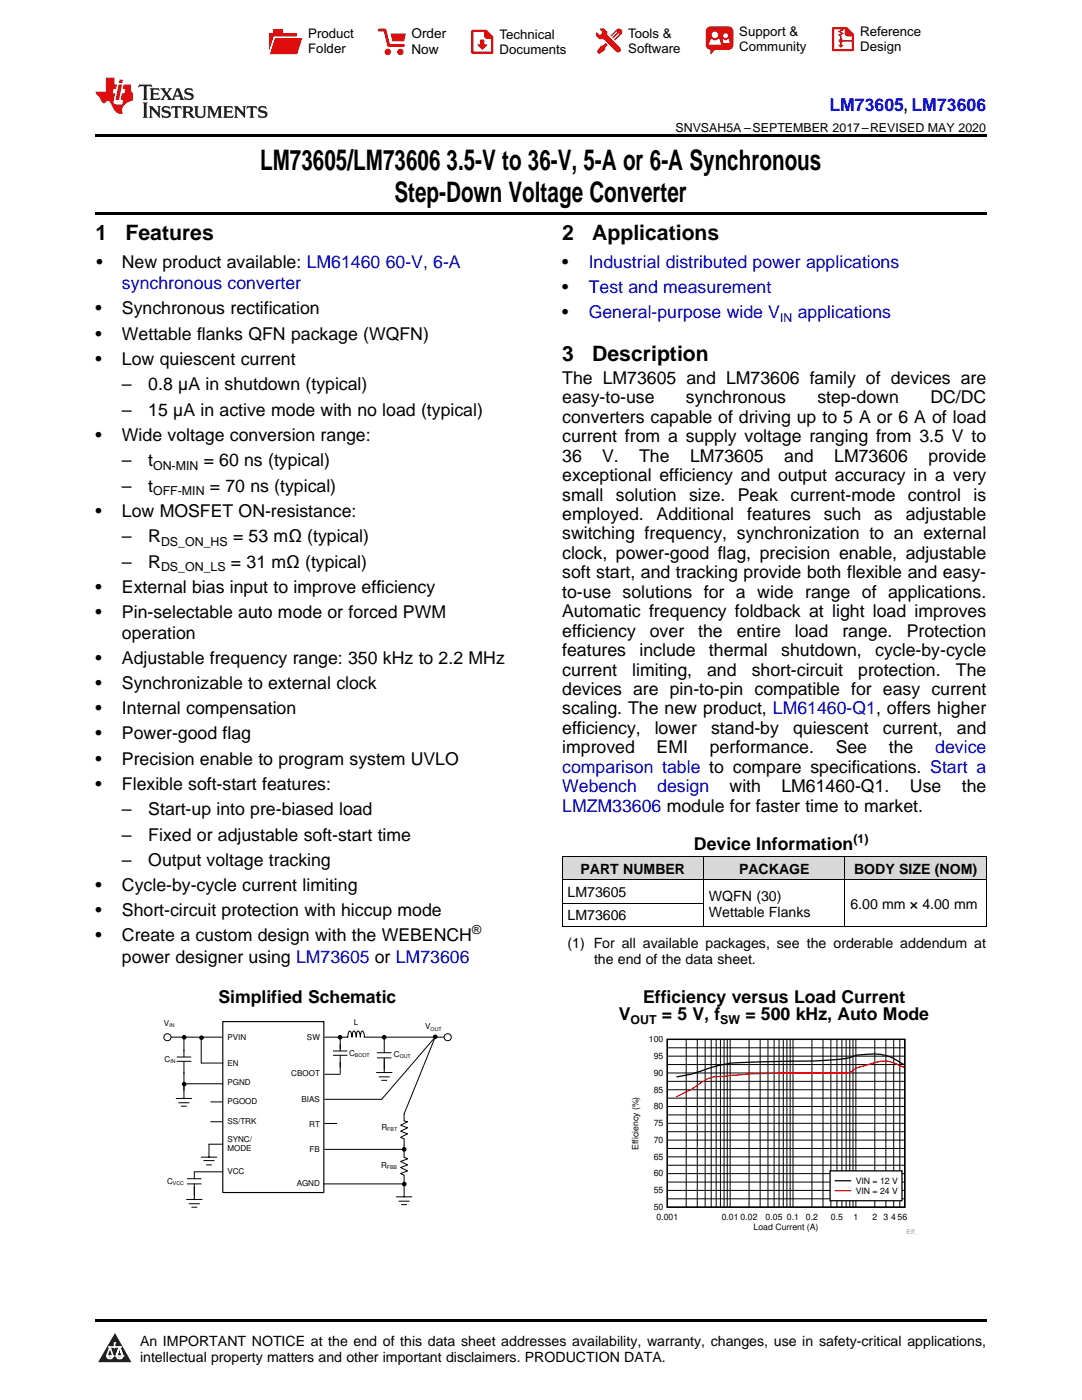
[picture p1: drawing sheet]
<svg xmlns="http://www.w3.org/2000/svg" width="216mm" height="279mm" viewBox="0 0 216 279" stroke-linecap="round" stroke-linejoin="round" font-family="sans-serif">
<defs><g id="words">
<g font-size="5.6">
<text x="51.9" y="33.9">LM73605/LM73606</text>
<text x="89.1" y="33.9">3.5-V to 36-V, 5-A or 6-A Synchronous</text>
<text x="78.7" y="40.3">Step-Down Voltage Converter</text>
</g>
<g font-size="4.2">
<text x="19" y="47.8">1</text>
<text x="25" y="47.8">Features</text>
<text x="112.2" y="47.8">2</text>
<text x="118.2" y="47.8">Applications</text>
<text x="112.2" y="72">3</text>
<text x="118.2" y="72">Description</text>
</g>
<text font-size="3.5" fill="#00f" x="165.5" y="22.2">LM73605, LM73606</text>
<g font-size="3.5">
<text x="19.2" y="53.5">•</text>
<text x="24.3" y="53.5">New product available: LM61460</text>
<text x="112.2" y="53.5">•</text>
<text x="112.2" y="58.5">•</text>
<text x="19" y="62.8">•</text>
<text x="24.3" y="62.8">Synchronous rectification</text>
<text x="112.2" y="63.5">•</text>
<text x="19" y="67.8">•</text>
<text x="24.3" y="67.8">Wettable flanks QFN package (WQFN)</text>
<text x="19" y="72.8">•</text>
<text x="24.3" y="72.8">Low quiescent current</text>
<text x="24.3" y="77.9">–</text>
<text x="29.6" y="77.9">0.8 µA in shutdown (typical)</text>
<text x="112.2" y="76.6">The LM73605 and LM73606 family of devices are</text>
<text x="24.3" y="82.9">–</text>
<text x="29.6" y="82.9">15 µA in active mode with no load (typical)</text>
<text x="112.2" y="80.5">easy-to-use</text>
<text x="136.9" y="80.5">synchronous</text>
<text x="163.1" y="80.5">step-down</text>
<text x="185.6" y="80.5">DC/DC</text>
<text x="19" y="87.9">•</text>
<text x="24.3" y="87.9">Wide voltage conversion range:</text>
<text x="112.2" y="84.4">converters capable of driving up to 5 A or 6 A of load</text>
<text x="112.2" y="88.3">current from a supply voltage ranging from 3.5 V to</text>
<text x="24.3" y="93">–</text>
<text x="29.6" y="93">t</text>
<text x="40.6" y="93">= 60 ns (typical)</text>
<text x="112.2" y="92.1">36</text>
<text x="120.2" y="92.1">V.</text>
<text x="127.5" y="92.1">The</text>
<text x="137.7" y="92.1">LM73605</text>
<text x="156.5" y="92.1">and</text>
<text x="166.5" y="92.1">LM73606</text>
<text x="185.2" y="92.1">provide</text>
<text x="24.3" y="98.1">–</text>
<text x="29.6" y="98.1">t</text>
<text x="41.9" y="98.1">= 70 ns (typical)</text>
<text x="112.2" y="96">exceptional efficiency and output accuracy in a very</text>
<text x="112.2" y="99.9">small solution</text>
<text x="137.5" y="99.9">size.</text>
<text x="147.2" y="99.9">Peak current-mode</text>
<text x="181.2" y="99.9">control</text>
<text x="194.3" y="99.9">is</text>
<text x="19" y="103.1">•</text>
<text x="24.3" y="103.1">Low MOSFET ON-resistance:</text>
<text x="112.2" y="103.8">employed.</text>
<text x="112.2" y="107.7">switching frequency, synchronization to an external</text>
<text x="131" y="103.8">Additional</text>
<text x="149.1" y="103.8">features</text>
<text x="164.4" y="103.8">such</text>
<text x="174.4" y="103.8">as</text>
<text x="180.7" y="103.8">adjustable</text>
<text x="24.3" y="108.2">–</text>
<text x="24.3" y="113.3">–</text>
<text x="29.6" y="108.2">R</text>
<text x="29.6" y="113.3">R</text>
<text x="46.1" y="113.3">= 31 mΩ (typical)</text>
<text x="46.5" y="108.2">= 53 mΩ (typical)</text>
<text x="112.2" y="111.5">clock, power-good flag, precision enable, adjustable</text>
<text x="19" y="118.3">•</text>
<text x="24.3" y="118.3">External bias input to improve efficiency</text>
<text x="112.2" y="115.4">soft start, and tracking provide both flexible and easy-</text>
<text x="112.2" y="119.3">to-use solutions for a wide range of applications.</text>
<text x="19" y="123.3">•</text>
<text x="24.3" y="123.3">Pin-selectable auto mode or forced PWM</text>
<text x="112.2" y="123.2">Automatic frequency foldback at light load improves</text>
<text x="24.3" y="127.5">operation</text>
<text x="112.2" y="127.1">efficiency</text>
<text x="112.2" y="131">features</text>
<text x="127.6" y="131">include</text>
<text x="129.7" y="127.1">over</text>
<text x="139.3" y="127.1">the</text>
<text x="141.5" y="131">thermal</text>
<text x="147" y="127.1">entire</text>
<text x="155.9" y="131">shutdown,</text>
<text x="158.6" y="127.1">load</text>
<text x="168.1" y="127.1">range.</text>
<text x="174.7" y="131">cycle-by-cycle</text>
<text x="180.9" y="127.1">Protection</text>
<text x="19" y="132.5">•</text>
<text x="19" y="137.5">•</text>
<text x="24.3" y="132.5">Adjustable frequency range: 350 kHz to 2.2 MHz</text>
<text x="24.3" y="137.5">Synchronizable to external clock</text>
<text x="112.2" y="134.8">current</text>
<text x="126.2" y="134.8">limiting,</text>
<text x="141.1" y="134.8">and</text>
<text x="150" y="134.8">short-circuit</text>
<text x="171.2" y="134.8">protection.</text>
<text x="190.7" y="134.8">The</text>
<text x="19" y="142.6">•</text>
<text x="24.3" y="142.6">Internal compensation</text>
<text x="112.2" y="138.7">devices are pin-to-pin compatible for easy current</text>
<text x="112.2" y="142.6">scaling. The new product, LM61460-Q1, offers higher</text>
<text x="19" y="147.6">•</text>
<text x="24.3" y="147.6">Power-good flag</text>
<text x="112.2" y="146.5">efficiency,</text>
<text x="130.6" y="146.5">lower</text>
<text x="141.9" y="146.5">stand-by</text>
<text x="158.2" y="146.5">quiescent</text>
<text x="176.2" y="146.5">current,</text>
<text x="190.9" y="146.5">and</text>
<text x="19" y="152.6">•</text>
<text x="24.3" y="152.6">Precision enable to program system UVLO</text>
<text x="112.2" y="150.4">improved</text>
<text x="131" y="150.4">EMI</text>
<text x="141.6" y="150.4">performance.</text>
<text x="166.7" y="150.4">See</text>
<text x="177.4" y="150.4">the</text>
<text x="19" y="157.6">•</text>
<text x="24.3" y="157.6">Flexible soft-start features:</text>
<text x="145.6" y="158.1">with</text>
<text x="155.9" y="158.1">LM61460-Q1.</text>
<text x="181.6" y="158.1">Use</text>
<text x="191.9" y="158.1">the</text>
<text x="24.3" y="162.7">–</text>
<text x="24.3" y="167.7">–</text>
<text x="29.6" y="162.7">Start-up into pre-biased load</text>
<text x="29.6" y="167.7">Fixed or adjustable soft-start time</text>
<text x="24.3" y="172.8">–</text>
<text x="29.6" y="172.8">Output voltage tracking</text>
<text x="138.5" y="169.7">Device Information</text>
<text x="19" y="177.8">•</text>
<text x="24.3" y="177.8">Cycle-by-cycle current limiting</text>
<text x="19" y="182.8">•</text>
<text x="24.3" y="182.8">Short-circuit protection with hiccup mode</text>
<text x="19" y="187.9">•</text>
<text x="24.3" y="187.9">Create a custom design with the WEBENCH</text>
<text x="24.3" y="192.1">power designer using LM73605 or LM73606</text>
<text x="43.6" y="200.1">Simplified Schematic</text>
<text x="123.5" y="203.7">V</text>
<text x="128.3" y="200.1">Efficiency versus Load Current</text>
<text x="132" y="203.7">= 5 V, f</text>
<text x="148.7" y="203.7">= 500 kHz, Auto Mode</text>
</g>
<g font-size="3.5" fill="#0000c8">
<text x="77" y="53.5">60-V, 6-A</text>
<text x="117.5" y="53.5">Industrial distributed power applications</text>
<text x="24.3" y="57.7">synchronous converter</text>
<text x="117.5" y="58.5">Test and measurement</text>
<text x="117.5" y="63.5">General-purpose wide V</text>
<text x="159.2" y="63.5">applications</text>
<text x="112.2" y="154.2">comparison table to compare specifications. Start a</text>
<text x="186.6" y="150.4">device</text>
<text x="112.2" y="158.1">Webench</text>
<text x="112.2" y="162">LMZM33606 module for faster time to market.</text>
<text x="131.1" y="158.1">design</text>
</g>
<g font-size="2.8">
<text x="113.2" y="179">LM73605</text>
<text x="115.8" y="174.4">PART NUMBER</text>
<text x="141.5" y="179.8">WQFN (30)</text>
<text x="147.5" y="174.4">PACKAGE</text>
<text x="170.4" y="174.4">BODY SIZE (NOM)</text>
<text x="113.2" y="183.7">LM73606</text>
<text x="141.5" y="183">Wettable Flanks</text>
<text x="169.7" y="181.4">6.00 mm × 4.00 mm</text>
<text x="113.2" y="189.2">(1) For all available packages, see the orderable addendum at</text>
<text x="118.5" y="192.4">the end of the data sheet.</text>
<text x="27.9" y="268.6">An IMPORTANT NOTICE at the end of this data sheet addresses availability, warranty, changes, use in safety-critical applications,</text>
<text x="27.9" y="271.8">intellectual property matters and other important disclaimers. PRODUCTION DATA.</text>
</g>
<g font-size="2.7">
<text x="82.1" y="7.7">Order</text>
<text x="82.1" y="10.7">Now</text>
</g>
<g font-size="2.6">
<text x="61.5" y="7.6">Product</text>
<text x="61.5" y="10.6">Folder</text>
<text x="99.7" y="7.8">Technical</text>
<text x="99.7" y="10.8">Documents</text>
<text x="125.3" y="7.6">Tools &amp;</text>
<text x="125.3" y="10.6">Software</text>
<text x="147.5" y="7.2">Support &amp;</text>
<text x="147.5" y="10.2">Community</text>
<text x="171.6" y="7.3">Reference</text>
<text x="171.6" y="10.2">Design</text>
</g>
<g font-size="2.5">
<text x="134.8" y="26.3">SNVSAH5A –SEPTEMBER 2017–REVISED MAY 2020</text>
<text x="30.6" y="93.7">ON-MIN</text>
<text x="30.6" y="98.8">OFF-MIN</text>
<text x="32.1" y="108.9">DS_ON_HS</text>
<text x="32.1" y="114">DS_ON_LS</text>
<text x="170.3" y="168.3">(1)</text>
<text x="94.2" y="186.4">®</text>
<text x="125.8" y="204.4">OUT</text>
<text x="143.7" y="204.4">SW</text>
</g>
<text font-size="2.5" fill="#0000c8" x="155.6" y="64.2">IN</text>
<g font-size="1.7">
<text x="129.5" y="208">100</text>
<text x="130.4" y="214.7">90</text>
<text x="130.4" y="211.4">95</text>
<text x="130.4" y="221.4">80</text>
<text x="130.4" y="218">85</text>
<text x="130.4" y="224.8">75</text>
<text x="127.4" y="229.5" transform="rotate(-90 127.4 229.5)">Efficiency (%)</text>
<text x="130.4" y="231.4">65</text>
<text x="130.4" y="228.1">70</text>
<text x="130.4" y="238.1">55</text>
<text x="130.4" y="234.8">60</text>
<text x="170.7" y="236.3">VIN = 12 V</text>
<text x="170.7" y="238.2">VIN = 24 V</text>
<text x="130.4" y="241.5">50</text>
<text x="131" y="243.5">0.001</text>
<text x="144" y="243.5">0.01</text>
<text x="147.8" y="243.5">0.02</text>
<text x="150.4" y="245.5">Load Current (A)</text>
<text x="152.8" y="243.5">0.05</text>
<text x="157" y="243.5">0.1</text>
<text x="160.8" y="243.5">0.2</text>
<text x="165.8" y="243.5">0.5</text>
<text x="170.3" y="243.5">1</text>
<text x="174.1" y="243.5">2</text>
<text x="176.3" y="243.5">3</text>
<text x="177.8" y="243.5">456</text>
</g>
<g font-size="1.6">
<text x="32.7" y="204.7">V</text>
<text x="45.4" y="207.6">PVIN</text>
<text x="61.3" y="207.5">SW</text>
<text x="70.6" y="204.6">L</text>
<text x="84.9" y="205.4">V</text>
<text x="32.8" y="211.9">C</text>
<text x="45.4" y="212.7">EN</text>
<text x="58.1" y="214.8">CBOOT</text>
<text x="69.7" y="210.7">C</text>
<text x="78.6" y="210.9">C</text>
<text x="45.4" y="216.6">PGND</text>
<text x="45.4" y="220.2">PGOOD</text>
<text x="60.2" y="219.9">BIAS</text>
<text x="45.4" y="227.9">SYNC/</text>
<text x="45.4" y="224.3">SS/TRK</text>
<text x="61.7" y="224.9">RT</text>
<text x="76.1" y="225.6">R</text>
<text x="45.4" y="229.8">MODE</text>
<text x="61.8" y="229.9">FB</text>
<text x="76" y="233.1">R</text>
<text x="33.4" y="236.2">C</text>
<text x="45.4" y="234.4">VCC</text>
<text x="59.2" y="236.8">AGND</text>
</g>
<text font-size="1.3" fill="#999" x="180.9" y="246.2">Eff_</text>
<g font-size="1">
<text x="33.8" y="204.9">IN</text>
<text x="85.9" y="205.7">OUT</text>
<text x="34" y="212.1">IN</text>
<text x="70.8" y="210.9">BOOT</text>
<text x="79.8" y="211.1">OUT</text>
<text x="77.3" y="225.8">FBT</text>
<text x="77.2" y="233.3">FBB</text>
<text x="34.5" y="236.4">VCC</text>
</g>
</g></defs>
<g fill="#d8d8d8">
<path d="M112.2 171h28.2v4.6h-28.2z"/>
<path d="M140.4 171h28.2v4.6h-28.2z"/>
<path d="M168.6 171h28.2v4.6h-28.2z"/>
</g>
<path d="M22.9 266l3.3 5.9h-6.6z" fill-rule="evenodd" fill="#231f20"/>
<path d="M21.3 270.6h1.2l-.3 .5h-.3a.53 .53 0 0 1-.6-.5z" fill-rule="evenodd" fill="#fff"/>
<path d="M21.3 270.6h1.2l-.3 .5h-.3a.53 .53 0 0 1-.6-.5z" fill="none" stroke="#231f20" stroke-width=".33"/>
<path d="M21.3 270.6l1.2 .1-.3 .4h-.5z" fill="none" stroke="#fff" stroke-width=".33"/>
<path d="M22.9 268.9h.1" fill="none" stroke="#fff" stroke-width=".33"/>
<path d="M22.9 268v.9z" fill="#fff"/>
<path d="M22.9 268v.9z" fill="none" stroke="#fff" stroke-width=".33"/>
<circle cx="22.9" cy="268" r=".16" fill="#fff"/>
<path d="M21.8 268.8h.1" fill="none" stroke="#fff" stroke-width=".33"/>
<path d="M21.8 268.8h2.2z" fill="#fff"/>
<path d="M21.8 268.8h2.2z" fill="none" stroke="#fff" stroke-width=".33"/>
<circle cx="24" cy="268.8" r=".16" fill="#fff"/>
<path d="M23.2 270.6h.1" fill="none" stroke="#fff" stroke-width=".33"/>
<path d="M23.8 268.8l-.6 1.8z" fill-rule="evenodd" fill="#fff"/>
<path d="M23.8 268.8l-.6 1.8z" fill="none" stroke="#fff" stroke-width=".33"/>
<path d="M23.8 268.8l.7 1.8z" fill-rule="evenodd" fill="#fff"/>
<path d="M23.8 268.8l.7 1.8z" fill="none" stroke="#fff" stroke-width=".33"/>
<path d="M24.4 270.6h.1" fill="none" stroke="#fff" stroke-width=".33"/>
<circle cx="21.3" cy="270.6" r=".16" fill="#fff"/>
<path d="M22 268.8l-.7 1.8z" fill="#fff"/>
<path d="M22 268.8l-.7 1.8z" fill="none" stroke="#fff" stroke-width=".33"/>
<path d="M22 268.8l.5 1.8z" fill="#fff"/>
<path d="M22 268.8l.5 1.8z" fill="none" stroke="#fff" stroke-width=".33"/>
<circle cx="22.5" cy="270.6" r=".16" fill="#fff"/>
<path d="M23.3 270.6h1.2a.63 .63 0 0 1-.6 .5 .63 .63 0 0 1-.6-.5z" fill-rule="evenodd" fill="#fff"/>
<path d="M23.3 270.6h1.2a.63 .63 0 0 1-.6 .5 .63 .63 0 0 1-.6-.5z" fill="none" stroke="#231f20" stroke-width=".33"/>
<path d="M23.3 270.6h1.2l-.4 .5h-.5z" fill="none" stroke="#fff" stroke-width=".33"/>
<path d="M23.2 270.6h.1" fill="none" stroke="#fff" stroke-width=".33"/>
<circle cx="24.5" cy="270.6" r=".16" fill="#fff"/>
<path d="M19 263.2h177.8v.5h-177.8z" fill="#000"/>
<path d="M125.7 206.7h57.6v39.8h-57.6z" fill-rule="evenodd" fill="#fff"/>
<path d="M133.1 207.4h47.4v33.5h-47.4zM180.4 212.5a10.7 10.7 0 0 0-7.4-2.1l-2.2 .2-.6 .2a35.3 35.3 0 0 1-9.8 1l-11.5 .2a23 23 0 0 0-9.1 1.8l-1.9 .6-2.9 .5" fill="none" stroke="#000" stroke-width=".25"/>
<g fill="none" stroke="#000" stroke-width=".2">
<path d="M133.1 219.2h47.4M133.1 217.5h47.4M133.1 215.8h47.4M133.1 214.1h47.4M133.1 212.5h47.4M133.1 210.8h47.4M133.1 209.1h47.4M136.9 207.4v33.5M139.1 207.4v33.5M140.7 207.4v33.5M141.9 207.4v33.5M142.9 207.4v33.5"/>
<path d="M143.8 207.4v33.5M144.5 207.4v33.5M145.1 207.4v33.5M145.7 207.4v33.5M149.5 207.4v33.5M151.7 207.4v33.5M153.2 207.4v33.5M154.5 207.4v33.5M155.5 207.4v33.5M156.3 207.4v33.5M157 207.4v33.5M157.7 207.4v33.5"/>
<path d="M158.2 207.4v33.5M162 207.4v33.5M164.2 207.4v33.5M165.8 207.4v33.5M167 207.4v33.5M168 207.4v33.5M168.8 207.4v33.5M169.6 207.4v33.5M170.2 207.4v33.5M170.8 207.4v33.5M174.6 207.4v33.5M176.8 207.4v33.5"/>
<path d="M178.3 207.4v33.5M179.5 207.4v33.5M133.1 239.2h47.4M133.1 237.6h47.4M133.1 235.9h47.4M133.1 234.2h47.4M133.1 232.5h47.4M133.1 230.9h47.4M133.1 229.2h47.4M133.1 227.5h47.4M133.1 225.9h47.4M133.1 224.2h47.4"/>
<path d="M133.1 222.5h47.4M133.1 220.8h47.4"/>
</g>
<path d="M180.4 213l-1.4-.6a5.4 5.4 0 0 0-4.4-.3l-3.8 1a2.98 2.98 0 0 1-2.8 1.1l-4.8-.1a172.2 172.2 0 0 0-19.9 .8h-1l-1.1 .4-3.3 2.1-2.9 1.5" fill="none" stroke="#f00" stroke-width=".25"/>
<path d="M165.6 233.7h14.4v5.9h-14.4z" fill-rule="evenodd" fill="#fff"/>
<path d="M165.6 233.7h14.4v5.9h-14.4zM166.7 235.7h3" fill="none" stroke="#000" stroke-width=".25"/>
<path d="M166.7 237.6h3" fill="none" stroke="#f00" stroke-width=".25"/>
<path d="M44.5 203.9h20.1v34.1h-20.1z" fill-rule="evenodd" fill="#fff"/>
<g fill="none" stroke="#000" stroke-width=".23">
<path d="M44.5 203.9h20.1v34.1h-20.1z"/>
<circle cx="36.8" cy="216.4" r=".35"/>
<circle cx="40.2" cy="207.1" r=".35"/>
<circle cx="67.9" cy="207" r=".35"/>
<circle cx="76.6" cy="207" r=".35"/>
<circle cx="86.8" cy="206.9" r=".35"/>
<circle cx="80.7" cy="229.4" r=".35"/>
<circle cx="80.7" cy="236.3" r=".35"/>
</g>
<g fill="none" stroke="#000" stroke-width=".2">
<path d="M33.8 207h10.5M36.7 207v2.7M36.7 214.1v3.6M36.9 216.3h7.6M40.2 207v5.2h4.3M64.8 207h3.4M64.8 214.4h3.1M64.8 219.4h11.4l10.6-12.4-6.2 15.3M67.7 207h1.7a1.36 1.36 0 0 1 .4-1.2 1.31 1.31 0 0 1 .4 1.2 1.36 1.36 0 0 1 .4-1.2 1.32 1.32 0 0 1 .5 1.2 1.35 1.35 0 0 1 .3-1.2 1.31 1.31 0 0 1 .5 1.2 1.35 1.35 0 0 1 .4-1.2 1.25 1.25 0 0 1 .4 1.2h15.9M67.9 207v2.4M67.9 212v2.2M76.7 207.2v1.5"/>
<path d="M38.8 233.9h5.7M64.6 236.3h16M80.6 228.5v.9h-15.8"/>
</g>
<g fill="#000">
<circle cx="36.8" cy="216.4" r=".35"/>
<circle cx="40.2" cy="207.1" r=".35"/>
<circle cx="67.9" cy="207" r=".35"/>
<circle cx="76.6" cy="207" r=".35"/>
<circle cx="86.8" cy="206.9" r=".35"/>
<circle cx="80.7" cy="229.4" r=".35"/>
<circle cx="80.7" cy="236.3" r=".35"/>
</g>
<circle cx="33.4" cy="207" r=".71" fill="#fff"/>
<circle cx="33.4" cy="207" r=".71" fill="none" stroke="#000" stroke-width=".2"/>
<circle cx="89.3" cy="207" r=".71" fill="#fff"/>
<g fill="none" stroke="#000" stroke-width=".2">
<path d="M112.2 175.6h84.6M112.2 170.9h84.6M112.2 171v14M140.4 171v14M168.6 171v14M196.8 171v14M112.2 184.9h84.6M112.2 180.3h28.2M35.2 219.2h3.1M35.3 211.8h2.8M35.3 211h2.8M36.7 209.6v1.4"/>
<path d="M36.7 211.8v2.4M36.7 216.6v2.6M42 219.9h2.3M66.5 210.6h2.8M66.5 209.7h2.8M67.9 208.4v1.3M67.9 210.6v2.4M75.1 214.1h3.1M75.3 211.1h2.7M75.3 210.1h2.7M75.6 214.9h2.1M76.2 215.6h1"/>
<path d="M76.7 208.7v1.4M76.7 211.1v3M35.7 220.1h2M36.2 220.8h1M37.2 239.4h3.1M37.4 236.3h2.8M37.4 235.2h2.8M38.8 233.9v1.3M38.8 236.3v3.1M40.2 230.9h3.1M40.7 231.6h2M41.2 232.5h1"/>
<path d="M42 223.9h2.3M44.5 228.3h-2.8v2.6M64.8 224.2h2.4M79.1 238.9h3.1M79.6 239.7h2.1M80.6 222.3v1.4l.7 .2-1.4 .7 1.4 .5-1.4 .7 1.4 .5-1.4 .7 .7 .3v1.2M80.6 229.4v1.5l.7 .4-1.4 .5 1.4 .7-1.4 .5 1.4 .7-1.4 .5 .7 .4v1.5M80.6 236.3v2.6M37.7 240.2h2.1M38.3 240.9h1M80.1 240.4h1.1"/>
<circle cx="89.3" cy="207" r=".71"/>
</g>
<circle cx="36.7" cy="207" r=".35" fill="#000"/>
<circle cx="36.7" cy="207" r=".35" fill="none" stroke="#000" stroke-width=".23"/>
<path d="M19 26.8h177.8v.6h-177.8zM19 42.3h177.8v.5h-177.8z" fill="#000"/>
<path d="M27.7 16.9l-.1 .6 .6-.3h.5v.2v2.2l-.2 .4h1l-.2-.4v-2.2v-.2h.5l.6 .3-.2-.6zM29.9 17.6l.2 .4v1.6l-.2 .4h1.9l.1-.6a1.09 1.09 0 0 1-1.3 .1v-.6h.6l.4 .2v-.7l-.2 .2h-.8v-.6l.2-.1a1.01 1.01 0 0 1 1 .3l-.1-.6zM32 17.6l.9 1.2-1 1.2h.9l-.2-.3 .5-.7 .5 .7-.3 .3h1.7l-.2-.3 .1-.4h1l.1 .4-.2 .3h1l-.3-.4-.7-2h-.5l-1 2.2-.8-1.1 .9-1.1h-.9l.2 .2-.4 .7-.4-.7 .2-.2zM35.4 18l.4 1h-.8zM37 17.7a.66 .66 0 0 0-.2 .8 .66 .66 0 0 0 .6 .4l.7 .2 .1 .2a.8 .8 0 0 1-.7 .4 .8 .8 0 0 1-.7-.5l.1 .8 .2-.2a.94 .94 0 0 0 1.1 .1 .94 .94 0 0 0 .4-.9 1.48 1.48 0 0 0-1.3-.6v-.4a1.1 1.1 0 0 1 1.2 .2l-.2-.6-.2 .1-.5-.1zM28.5 20.4l.2 .4v2.3l-.2 .4h1l-.2-.4v-2.3l.2-.4zM29.7 21.2l.2 .4v1.5l-.2 .4h.8l-.3-.4 .1-1.3 1.6 1.8v-2l.2-.4h-.7l.2 .2v1.1l-1.2-1.3zM32.5 21.3a.66 .66 0 0 0-.2 .8 .66 .66 0 0 0 .6 .4l.6 .2 .2 .2a.8 .8 0 0 1-.8 .4 .8 .8 0 0 1-.7-.5l.2 .7 .2-.1a.94 .94 0 0 0 1 .1 .94 .94 0 0 0 .5-1 1.47 1.47 0 0 0-1.3-.6l-.1-.3a1.1 1.1 0 0 1 1.3 .2l-.2-.6-.2 .1-.5-.2zM34.3 21.2l-.2 .6a.64 .64 0 0 1 .8-.3v1.6l-.2 .4h1l-.3-.4 .1-1.6a.66 .66 0 0 1 .8 .3l-.2-.6zM36.3 21.2l.3 .4v1.5l-.3 .4h1l-.2-.2v-.7h.5l.1 .1a.8 .8 0 0 0 1.2 .7l-1-1a.62 .62 0 0 0 .6-.5 .62 .62 0 0 0-.6-.7zM37.1 21.5h.1a.48 .48 0 0 1 .6 0 .48 .48 0 0 1 .1 .6l-.2 .1-.6 .1zM38.7 21.2l.2 .2a2.29 2.29 0 0 0 .4 2 1.05 1.05 0 0 0 1.7-.7v-1.3l.2-.2h-.8l.2 .4v1.1a.61 .61 0 0 1-.6 .6 .61 .61 0 0 1-.6-.6v-1.1l.3-.4zM41.3 21.2l.3 .4v1.5l-.3 .4h.8l-.2-.4v-1.4l.8 1.9 .9-1.9v1.4l-.2 .4h.9l-.2-.4v-1.5l.2-.4h-.8l-.7 1.5-.6-1.5zM44.5 21.2l.2 .4v1.5l-.2 .4h1.9l.2-.6a1.1 1.1 0 0 1-1.4 .2v-.7h.6l.4 .2v-.6l-.2 .1-.8 .1v-.6l.2-.1a1.02 1.02 0 0 1 1.1 .2l-.2-.5zM46.7 21.2l.2 .4v1.5l-.2 .4h.8l-.3-.4 .1-1.3 1.6 1.8v-2l.2-.4h-.7l.2 .2v1.1l-1.2-1.3zM49.3 21.2l-.1 .6a.64 .64 0 0 1 .8-.3v1.6l-.3 .4h1l-.2-.4v-1.6a.66 .66 0 0 1 .8 .3l-.1-.6zM51.7 21.3a.66 .66 0 0 0-.2 .7 .66 .66 0 0 0 .7 .5l.6 .2 .1 .2a.8 .8 0 0 1-.7 .4 .8 .8 0 0 1-.7-.5l.1 .7 .2-.1a.94 .94 0 0 0 1.1 .1 .94 .94 0 0 0 .4-1 1.48 1.48 0 0 0-1.2-.6l-.1-.3a1.1 1.1 0 0 1 1.2 .2l-.2-.6-.1 .1-.6-.2z" fill="#231f20"/>
<path d="M21.1 15.5v2.8h-2v.4l.9 .9a.96 .96 0 0 0 1 1 .59 .59 0 0 1 .5-.4 .59 .59 0 0 1 .5 .3l.4 .8a1.61 1.61 0 0 0 2.1 1.3 1.63 1.63 0 0 1 1.1-2.2l.9-.3v-1.5a1.6 1.6 0 0 1-.4-1.7h-1.4l-.2 .9h.5l-.2 .8h-.5l-.2 1v.3h.5l-.2 .9h-.7a.74 .74 0 0 1-1-.6l.3-1.6h-.5l.2-.8h.5l.1-.9h-.4v-1.4zM23.7 16.9l-.7 3h.8l.6-3zM23.8 15.9l-.1 .7h.7l.2-.7z" fill="#ee1d23"/>
<g fill="#d60000">
<path d="M54.5 5.8h2v.8h2.7v4.2h-5.5v-4.2h.8z" fill-rule="evenodd"/>
<path d="M54.8 7.5h5.6l-1.1 3.3h-5.6z" fill-rule="evenodd"/>
</g>
<path d="M54.7 7.4h5.7l-.1 .1h-5.5l-1.1 3.3z" fill-rule="evenodd" fill="#fff"/>
<path d="M54.7 7.4h5.7l-.1 .1h-5.5l-1.1 3.3z" fill="none" stroke="#fff" stroke-width=".2"/>
<path d="M75.6 6h1.2l.7 3.1h3" fill="none" stroke="#d60000" stroke-width=".56"/>
<g fill="#d60000">
<path d="M77.9 6.7h3.1l-.4 1.5h-2.3z" fill-rule="evenodd"/>
<circle cx="77.4" cy="10.4" r=".64"/>
<circle cx="79.9" cy="10.4" r=".64"/>
</g>
<path d="M94.3 6.2h2.7l1.2 1.2v3.1h-3.9z" fill="none" stroke="#d60000" stroke-width=".44"/>
<g fill="#d60000">
<path d="M95.8 7.9h.8v1h.6l-1 1.1-.9-1v-.1h.5z" fill-rule="evenodd"/>
<path d="M96.6 6.2h.4l1.2 1.2v.4h-1.2l-.4-.4z" fill-rule="evenodd"/>
<path d="M119.7 5.7h.8l.6 .6 .1 .7 2.5 2.5-.7 .8-2.4-2.3-1.1-.2-.5-.6v-.8l.7 .6 .5-.4v-.2l-.5-.5z" fill-rule="evenodd"/>
<path d="M119.9 9.1h.5l.5-.5 .4 .4-.5 .5-.1 .4-1.2 .9-.4-.5z" fill-rule="evenodd"/>
<path d="M123 5.9a.67 .67 0 0 1 1 0 .67 .67 0 0 1 0 .9z" fill-rule="evenodd"/>
<path d="M123 5.9l1 .9-1.2 1.2h-.2v-.2l.9-.9 .1-.2h-.2l-1 1h-.2v-.2l1-1v-.2h-.2l-1 1h-.2v-.2z" fill-rule="evenodd"/>
<circle cx="123.3" cy="9.9" r=".54"/>
</g>
<path d="M121.1 6.3l-.1 .7" fill="none" stroke="#d60000" stroke-width=".2"/>
<g fill="#d60000">
<path d="M141.1 5.5l.7-.2h3.6a.95 .95 0 0 1 .9 .9v2.8a.95 .95 0 0 1-.9 .9h-3.6a.95 .95 0 0 1-1-.9v-2.8z" fill-rule="evenodd"/>
<path d="M141.8 9.9h.9l-.8 .9h-.1z" fill-rule="evenodd"/>
</g>
<g fill="#fff">
<path d="M144.3 8.6h1.3z"/>
<path d="M141.9 7.8h.2l.2 .2h.7l.2-.2h.3l.4 1.1h-2.5z" fill-rule="evenodd"/>
<path d="M144.2 7.8h.2l.2 .2h.5l.1-.2h.2l.2 .8h-1.3z" fill-rule="evenodd"/>
<circle cx="142.6" cy="6.9" r=".65"/>
<circle cx="144.8" cy="7.1" r=".48"/>
</g>
<path d="M166.2 5.6h2.8l1.2 1.3v3.1h-4z" fill="none" stroke="#d60000" stroke-width=".44"/>
<path d="M167.8 7.3v1.8M167.8 8.1h2.3" fill="none" stroke="#d60000" stroke-width=".3"/>
<g fill="#d60000">
<path d="M168.6 5.6h.4l1.2 1.3v.4h-1.1l-.5-.6z" fill-rule="evenodd"/>
<circle cx="167.8" cy="8.1" r=".42"/>
<circle cx="169.1" cy="6.7" r=".55"/>
</g>
<g fill="#d60000">
<path d="M167.2 9h1.2l-.6 .5z"/>
<path d="M167.5 5.8h.6l.3 .2-.6 .3 .6 .4-.7 .3 .2 .3h-.2l-.5-.3 .6-.3-.6-.4 .6-.3z"/>
</g>
<use href="#words"/>
</svg>
